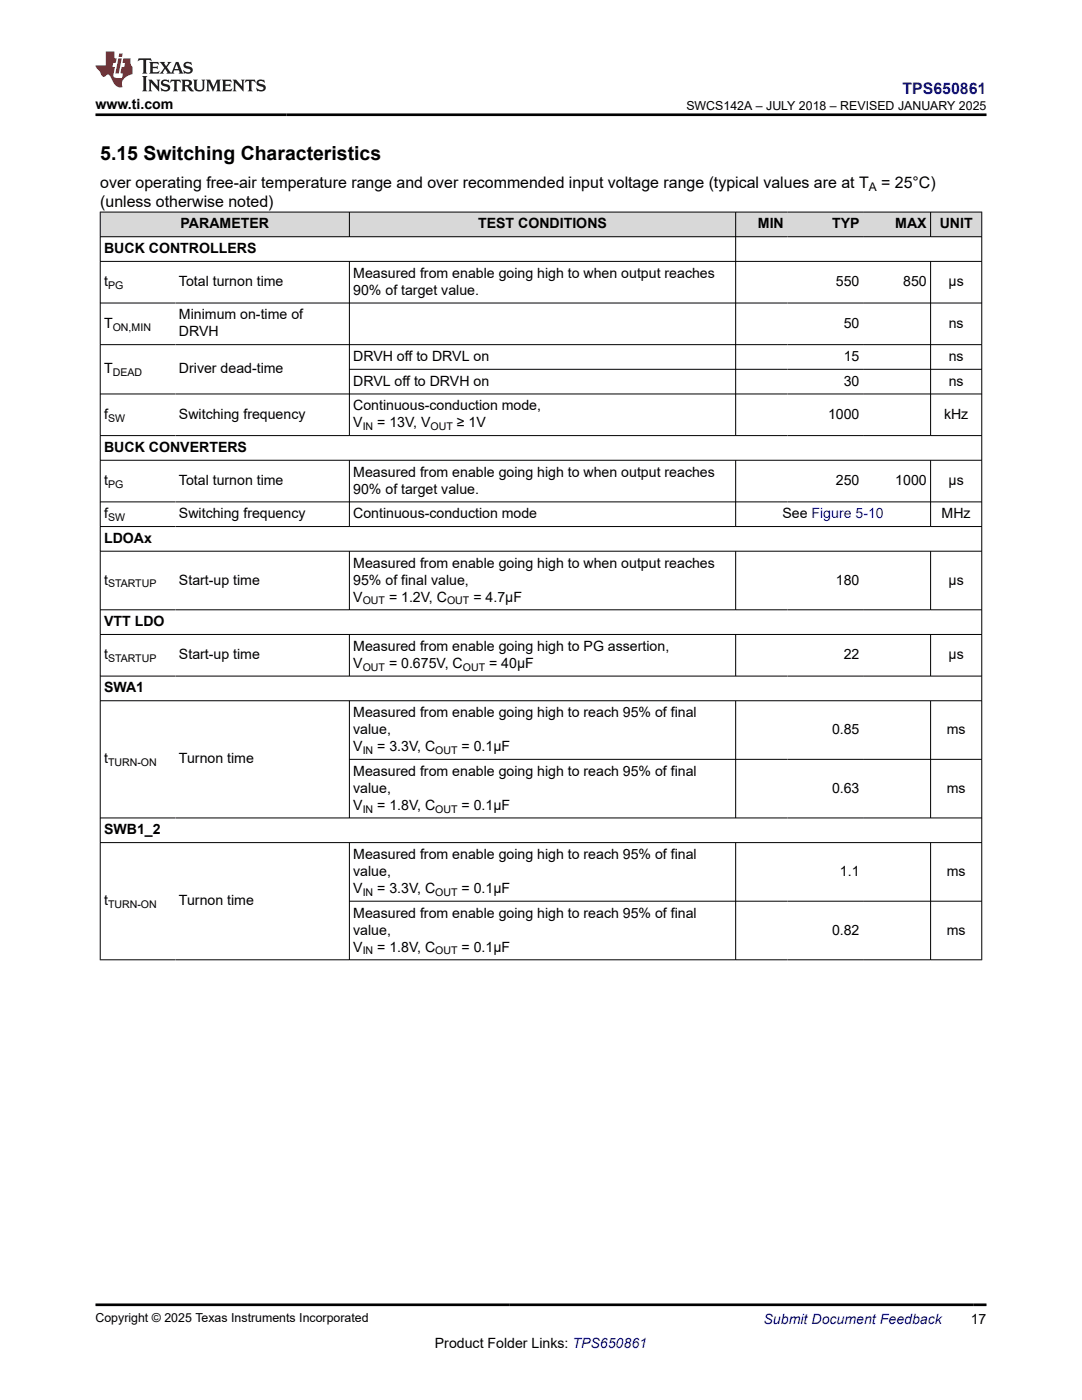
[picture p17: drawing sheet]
<svg xmlns="http://www.w3.org/2000/svg" width="216mm" height="279mm" viewBox="0 0 216 279" stroke-linecap="round" stroke-linejoin="round" font-family="sans-serif">
<defs><g id="words">
<text font-size="3.9" x="20" y="32">5.15 Switching Characteristics</text>
<text font-size="3.2" fill="#00f" x="180.1" y="18.7">TPS650861</text>
<g font-size="3.2">
<text x="20" y="41.3">(unless otherwise noted)</text>
<text x="20" y="37.5">over operating free-air temperature range and over recommended input voltage range (typical values are at T</text>
<text x="175.8" y="37.5">= 25°C)</text>
</g>
<g font-size="2.8">
<text x="19" y="21.8">www.ti.com</text>
<text x="36" y="45.6">PARAMETER</text>
<text x="95.4" y="45.6">TEST CONDITIONS</text>
<text x="151.2" y="45.6">MIN</text>
<text x="166" y="45.6">TYP</text>
<text x="178.7" y="45.6">MAX</text>
<text x="187.5" y="45.6">UNIT</text>
<text x="20.8" y="50.5">BUCK CONTROLLERS</text>
<text x="20.8" y="57.1">t</text>
<text x="35.7" y="57.1">Total turnon time</text>
<text x="70.5" y="55.4">Measured from enable going high to when output reaches</text>
<text x="70.5" y="58.8">90% of target value.</text>
<text x="166.8" y="57.1">550</text>
<text x="180.2" y="57.1">850</text>
<text x="189.3" y="57.1">µs</text>
<text x="20.8" y="65.4">T</text>
<text x="35.7" y="63.7">Minimum on-time of</text>
<text x="168.4" y="65.4">50</text>
<text x="189.3" y="65.4">ns</text>
<text x="35.7" y="67.1">DRVH</text>
<text x="20.8" y="74.5">T</text>
<text x="35.7" y="74.5">Driver dead-time</text>
<text x="70.5" y="72.1">DRVH off to DRVL on</text>
<text x="70.5" y="77">DRVL off to DRVH on</text>
<text x="168.4" y="72.1">15</text>
<text x="168.4" y="77">30</text>
<text x="189.3" y="72.1">ns</text>
<text x="189.3" y="77">ns</text>
<text x="20.8" y="83.6">f</text>
<text x="35.7" y="83.6">Switching frequency</text>
<text x="70.5" y="81.9">Continuous-conduction mode,</text>
<text x="165.2" y="83.6">1000</text>
<text x="188.4" y="83.6">kHz</text>
<text x="70.5" y="85.3">V</text>
<text x="75.3" y="85.3">= 13V, V</text>
<text x="91.2" y="85.3">≥ 1V</text>
<text x="20.8" y="90.2">BUCK CONVERTERS</text>
<text x="70.5" y="95.1">Measured from enable going high to when output reaches</text>
<text x="20.8" y="96.8">t</text>
<text x="35.7" y="96.8">Total turnon time</text>
<text x="70.5" y="98.5">90% of target value.</text>
<text x="166.8" y="96.8">250</text>
<text x="178.6" y="96.8">1000</text>
<text x="189.3" y="96.8">µs</text>
<text x="20.8" y="103.4">f</text>
<text x="35.7" y="103.4">Switching frequency</text>
<text x="70.5" y="103.4">Continuous-conduction mode</text>
<text x="156.1" y="103.4">See Figure 5-10</text>
<text x="187.9" y="103.4">MHz</text>
<text x="20.8" y="108.4">LDOAx</text>
<text x="70.5" y="113.3">Measured from enable going high to when output reaches</text>
<text x="20.8" y="116.7">t</text>
<text x="35.7" y="116.7">Start-up time</text>
<text x="70.5" y="116.7">95% of final value,</text>
<text x="166.8" y="116.7">180</text>
<text x="189.3" y="116.7">µs</text>
<text x="20.8" y="125">VTT LDO</text>
<text x="70.5" y="120.1">V</text>
<text x="77.6" y="120.1">= 1.2V, C</text>
<text x="94.5" y="120.1">= 4.7µF</text>
<text x="20.8" y="131.6">t</text>
<text x="35.7" y="131.6">Start-up time</text>
<text x="70.5" y="129.9">Measured from enable going high to PG assertion,</text>
<text x="168.4" y="131.6">22</text>
<text x="189.3" y="131.6">µs</text>
<text x="70.5" y="133.3">V</text>
<text x="77.6" y="133.3">= 0.675V, C</text>
<text x="97.6" y="133.3">= 40µF</text>
<text x="20.8" y="138.2">SWA1</text>
<text x="70.5" y="143.1">Measured from enable going high to reach 95% of final</text>
<text x="70.5" y="146.5">value,</text>
<text x="70.5" y="149.9">V</text>
<text x="75.3" y="149.9">= 3.3V, C</text>
<text x="92.1" y="149.9">= 0.1µF</text>
<text x="166" y="146.5">0.85</text>
<text x="188.9" y="146.5">ms</text>
<text x="20.8" y="152.4">t</text>
<text x="35.7" y="152.4">Turnon time</text>
<text x="70.5" y="154.8">Measured from enable going high to reach 95% of final</text>
<text x="70.5" y="158.2">value,</text>
<text x="70.5" y="161.6">V</text>
<text x="75.3" y="161.6">= 1.8V, C</text>
<text x="92.1" y="161.6">= 0.1µF</text>
<text x="166" y="158.2">0.63</text>
<text x="188.9" y="158.2">ms</text>
<text x="20.8" y="166.5">SWB1_2</text>
<text x="70.5" y="171.4">Measured from enable going high to reach 95% of final</text>
<text x="70.5" y="174.8">value,</text>
<text x="70.5" y="178.2">V</text>
<text x="75.3" y="178.2">= 3.3V, C</text>
<text x="92.1" y="178.2">= 0.1µF</text>
<text x="167.6" y="174.8">1.1</text>
<text x="188.9" y="174.8">ms</text>
<text x="20.8" y="180.7">t</text>
<text x="35.7" y="180.7">Turnon time</text>
<text x="70.5" y="183.1">Measured from enable going high to reach 95% of final</text>
<text x="70.5" y="186.5">value,</text>
<text x="70.5" y="189.9">V</text>
<text x="75.3" y="189.9">= 1.8V, C</text>
<text x="92.1" y="189.9">= 0.1µF</text>
<text x="166" y="186.5">0.82</text>
<text x="188.9" y="186.5">ms</text>
<text x="86.8" y="269">Product Folder Links: TPS650861</text>
<text x="193.7" y="264.2">17</text>
</g>
<text font-size="2.8" fill="#00f" x="152.4" y="264.2">Submit Document Feedback</text>
<g font-size="2.5">
<text x="137" y="21.9">SWCS142A – JULY 2018 – REVISED JANUARY 2025</text>
<text x="19" y="263.9">Copyright © 2025 Texas Instruments Incorporated</text>
</g>
<text font-size="2.4" x="173.4" y="38.1">A</text>
<g font-size="2.1">
<text x="21.6" y="57.7">PG</text>
<text x="22.5" y="66">ON,MIN</text>
<text x="22.5" y="75.1">DEAD</text>
<text x="21.6" y="84.2">SW</text>
<text x="72.4" y="85.9">IN</text>
<text x="85.9" y="85.9">OUT</text>
<text x="21.6" y="97.4">PG</text>
<text x="21.6" y="104">SW</text>
<text x="21.6" y="117.2">STARTUP</text>
<text x="72.4" y="120.6">OUT</text>
<text x="89.2" y="120.6">OUT</text>
<text x="21.6" y="132.2">STARTUP</text>
<text x="72.4" y="133.8">OUT</text>
<text x="92.3" y="133.8">OUT</text>
<text x="21.6" y="152.9">TURN-ON</text>
<text x="72.4" y="150.5">IN</text>
<text x="86.9" y="150.5">OUT</text>
<text x="72.4" y="162.2">IN</text>
<text x="86.9" y="162.2">OUT</text>
<text x="72.4" y="178.8">IN</text>
<text x="86.9" y="178.8">OUT</text>
<text x="21.6" y="181.2">TURN-ON</text>
<text x="72.4" y="190.5">IN</text>
<text x="86.9" y="190.5">OUT</text>
</g>
</g></defs>
<g fill="#d8d8d8">
<path d="M20 42.3h175.9v4.9h-175.9z" fill-rule="evenodd"/>
<path d="M20.1 42.4h49.6v4.8h-49.6z" fill-rule="evenodd"/>
<path d="M69.8 42.4h76.9v4.8h-76.9z" fill-rule="evenodd"/>
<path d="M146.9 42.4h10.2v4.8h-10.2z" fill-rule="evenodd"/>
<path d="M157.1 42.4h15.1v4.8h-15.1z" fill-rule="evenodd"/>
<path d="M172.2 42.4h13.4v4.8h-13.4z" fill-rule="evenodd"/>
<path d="M185.8 42.4h10v4.8h-10z" fill-rule="evenodd"/>
</g>
<g fill="none" stroke="#000" stroke-width=".2">
<path d="M19.9 42.3h176.1M19.9 47.2h176.1M19.9 52.2h176.1M20 42.3v149.3M69.7 42.3v5M69.7 52.2v34.8M146.8 42.3v44.7M185.7 42.3v5M185.7 52.2v34.8M195.9 42.3v149.3M19.9 60.5h176.1M19.9 68.8h176.1"/>
<path d="M19.9 78.6h176.1M69.7 73.7h126.3M19.9 86.9h176.1M19.9 91.9h176.1M69.7 91.9v13.2M146.8 91.9v13.2M185.7 91.9v13.2M19.9 100.2h176.1M19.9 105.1h176.1M19.9 110h176.1M69.7 110v11.8M146.8 110v11.8"/>
<path d="M185.7 110v11.8M19.9 121.7h176.1M19.9 126.6h176.1M19.9 134.9h176.1M19.9 139.8h176.1M69.7 126.6v8.4M69.7 139.8v23.5M146.8 126.6v8.4M146.8 139.8v23.5M185.7 126.6v8.4M185.7 139.8v23.5M69.7 151.5h126.3"/>
<path d="M19.9 163.2h176.1M19.9 168.2h176.1M69.7 168.2v23.4M69.7 179.9h126.3M146.8 168.2v23.4M185.7 168.2v23.4M19.9 191.5h176.1"/>
</g>
<path d="M27.7 11.6l-.2 .6 .5-.2h.6v.1v2.2l-.2 .4h1l-.2-.4v-2.2v-.1h.5l.5 .2-.1-.6zM29.8 12.4l.2 .3v1.6l-.2 .4h1.9l.1-.6a1.08 1.08 0 0 1-1.3 .2v-.7h.6l.4 .2v-.7l-.4 .2h-.6v-.5l.2-.2a1 1 0 0 1 1 .3l-.1-.5zM31.8 12.4l1 1.1-1 1.2h.9l-.2-.2 .4-.8 .5 .8-.2 .2h1.6l-.2-.2 .1-.5h1l.1 .5-.1 .2h.9l-.2-.4-.8-1.9h-.5l-1 2.1-.8-1.1 .9-1h-.8l.2 .2-.5 .6-.3-.6 .1-.2zM35.2 12.8l.4 1h-.8zM36.8 12.5a.65 .65 0 0 0-.2 .7 .65 .65 0 0 0 .6 .5l.7 .1 .1 .3a.79 .79 0 0 1-.7 .4 .79 .79 0 0 1-.7-.5l.1 .7 .2-.1a.93 .93 0 0 0 1.1 0 .93 .93 0 0 0 .4-.9 1.46 1.46 0 0 0-1.2-.6l-.1-.3a1.09 1.09 0 0 1 1.2 .2l-.2-.6-.1 .1-.6-.2zM28.4 15.2l.2 .4v2.2l-.2 .4h1l-.2-.4v-2.2l.2-.4zM29.6 15.9l.2 .4v1.5l-.2 .4h.8l-.3-.4v-1.3l1.7 1.8v-2l.2-.4h-.8l.2 .2 .1 1.1-1.2-1.3zM32.3 16a.65 .65 0 0 0-.2 .8 .65 .65 0 0 0 .7 .4l.6 .2 .1 .2a.79 .79 0 0 1-.7 .4 .79 .79 0 0 1-.7-.5l.1 .7 .2-.1a.93 .93 0 0 0 1.1 .1 .93 .93 0 0 0 .4-1 1.46 1.46 0 0 0-1.2-.5l-.1-.4a1.09 1.09 0 0 1 1.2 .2l-.2-.6-.1 .1-.6-.1zM34.1 15.9l-.1 .6a.63 .63 0 0 1 .7-.3l.1 1.6-.3 .4h1l-.2-.4v-1.6a.66 .66 0 0 1 .8 .3l-.1-.6zM36.2 15.9l.2 .4v1.5l-.2 .4h.9l-.2-.2v-.7h.5l.1 .2a.79 .79 0 0 0 1.2 .6l-1-.9a.61 .61 0 0 0 .6-.6 .61 .61 0 0 0-.5-.7zM36.9 16.2h.2a.47 .47 0 0 1 .5 .1 .47 .47 0 0 1 .1 .5l-.2 .1-.6 .1zM38.5 15.9l.2 .2a2.27 2.27 0 0 0 .4 2 1.04 1.04 0 0 0 1.7-.7v-1.3l.2-.2h-.8l.2 .4v1.1a.6 .6 0 0 1-.6 .6 .6 .6 0 0 1-.6-.6v-1.1l.3-.4zM41.1 15.9l.2 .4v1.5l-.2 .4h.7l-.2-.4v-1.4l.9 1.9 .8-1.9v1.4l-.2 .4h1l-.3-.4v-1.5l.3-.4h-.8l-.7 1.5-.7-1.5zM44.3 15.9l.2 .4v1.5l-.2 .4h1.9l.1-.6a1.09 1.09 0 0 1-1.3 .2v-.7h.6l.4 .2v-.6l-.4 .2h-.6v-.6l.2-.1a1.01 1.01 0 0 1 1 .3l-.1-.6zM46.4 15.9l.3 .4v1.5l-.3 .4h.8l-.2-.4v-1.3l1.6 1.8v-2l.2-.4h-.7l.2 .2v1.1l-1.2-1.3zM49 15.9l-.1 .6a.63 .63 0 0 1 .8-.3v1.6l-.3 .4h1l-.2-.4v-1.6a.66 .66 0 0 1 .8 .3l-.1-.6zM51.4 16a.65 .65 0 0 0-.2 .8 .65 .65 0 0 0 .6 .4l.6 .2 .2 .2a.79 .79 0 0 1-.8 .4 .79 .79 0 0 1-.6-.5l.1 .7 .2-.1a.93 .93 0 0 0 1 .1 .93 .93 0 0 0 .5-1 1.46 1.46 0 0 0-1.3-.5l-.1-.4a1.09 1.09 0 0 1 1.3 .2l-.2-.6-.2 .1-.5-.1z" fill="#231f20"/>
<path d="M21.1 10.3v2.7h-2.1l.1 .4 .9 1a.95 .95 0 0 0 .9 .9 .59 .59 0 0 1 .6-.4 .59 .59 0 0 1 .5 .3l.4 .8a1.59 1.59 0 0 0 2.1 1.4 1.61 1.61 0 0 1 1-2.3l1-.3-.1-1.5a1.59 1.59 0 0 1-.4-1.7h-1.4l-.2 .9h.5l-.1 .9h-.5l-.2 .9v.3l.4 .1-.2 .9h-.6a.73 .73 0 0 1-1.1-.7l.3-1.5h-.5l.2-.9h.5l.2-.9h-.5v-1.3zM23.6 11.6l-.6 3.1h.7l.6-3.1zM23.8 10.7l-.1 .6h.7l.1-.6z" fill="#ed1c24"/>
<path d="M19 22.9h177.8M19 260.4h177.8" fill="none" stroke="#000" stroke-width=".53"/>
<use href="#words"/>
</svg>
